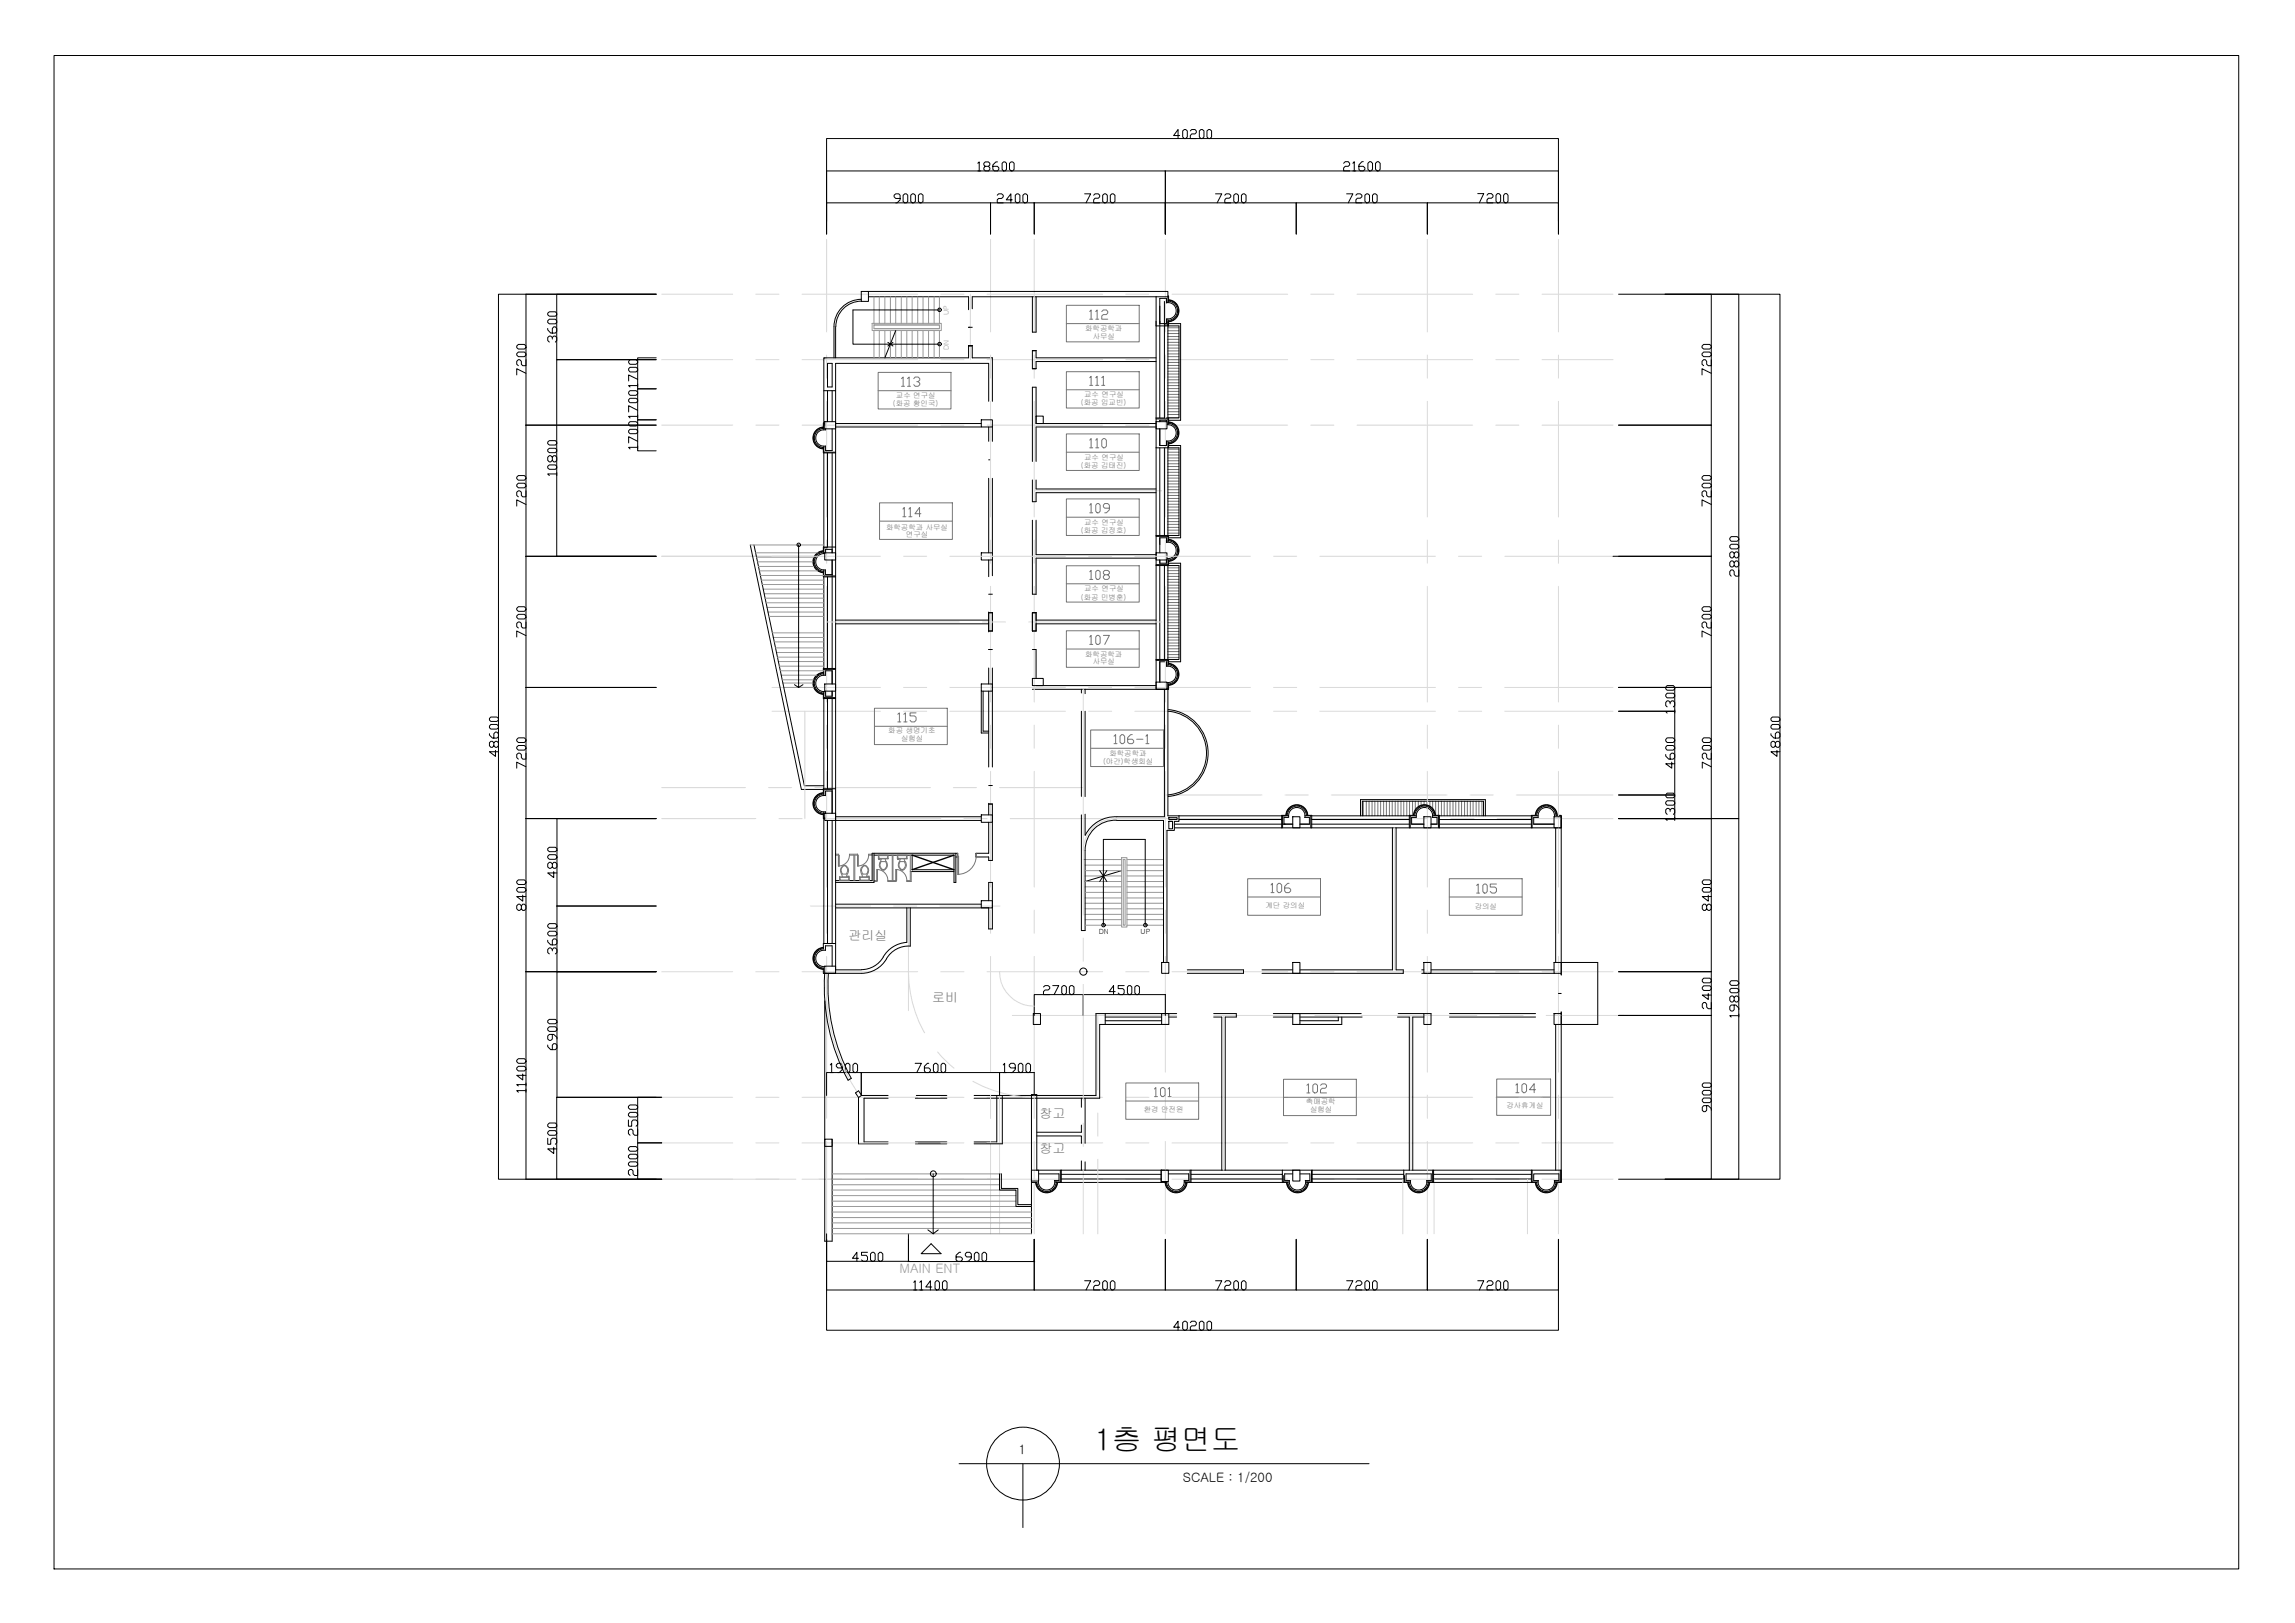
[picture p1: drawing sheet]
<svg xmlns="http://www.w3.org/2000/svg" width="420mm" height="297mm" viewBox="0 0 420 297" stroke-linecap="round" stroke-linejoin="round" font-family="sans-serif">
<defs><g id="words">
<text font-size="5.5" x="200.4" y="265.4">1층 평면도</text>
<g font-size="4.9" fill="#757575">
<text x="198.3" y="59.6">112</text>
<text x="163.7" y="72">113</text>
<text x="198.3" y="83.3">110</text>
<text x="164" y="96">114</text>
<text x="198.3" y="95.2">109</text>
<text x="198.3" y="107.2">108</text>
<text x="198.3" y="119.2">107</text>
<text x="163" y="133.3">115</text>
<text x="231.4" y="164.7">106</text>
<text x="269.2" y="164.7">105</text>
</g>
<g font-size="4.4" fill="#757575">
<text x="198.3" y="71.6">111</text>
<text x="202.8" y="137.2">106-1</text>
<text x="210.3" y="201.8">101</text>
<text x="238.1" y="201.1">102</text>
<text x="276.2" y="201.1">104</text>
</g>
<g font-size="2.4" fill="#757575">
<text x="155.3" y="172.1">관리실</text>
<text x="170.6" y="183.3">로비</text>
<text x="190.3" y="204.6">창고</text>
<text x="190.3" y="210.9">창고</text>
</g>
<text font-size="2.4" fill="#979797" x="164.7" y="233">MAIN ENT</text>
<g font-size="2.4">
<text x="186.5" y="266.1">1</text>
<text x="216.6" y="271.1">SCALE : 1/200</text>
</g>
<g font-size="1.4" fill="#757575">
<text x="198.7" y="60.6">화학공학과</text>
<text x="200.1" y="62">사무실</text>
<text x="163.5" y="74.3">(화공 황인국)</text>
<text x="164" y="72.9">교수 연구실</text>
<text x="197.9" y="74.2">(화공 임교빈)</text>
<text x="198.5" y="72.7">교수 연구실</text>
<text x="197.9" y="85.6">(화공 김태진)</text>
<text x="198.5" y="84.2">교수 연구실</text>
<text x="162.2" y="96.9">화학공학과 사무실</text>
<text x="165.8" y="98.3">연구실</text>
<text x="197.9" y="97.5">(화공 김정호)</text>
<text x="198.5" y="96.1">교수 연구실</text>
<text x="197.9" y="109.7">(화공 민병훈)</text>
<text x="198.5" y="108.2">교수 연구실</text>
<text x="198.7" y="120.2">화학공학과</text>
<text x="200.1" y="121.5">사무실</text>
<text x="162.6" y="134.2">화공 생명기초</text>
<text x="165" y="135.6">실험실</text>
<text x="202" y="139.8">(야간)학생회실</text>
<text x="203.1" y="138.3">화학공학과</text>
<text x="231.7" y="166.2">계단 강의실</text>
<text x="270" y="166.3">강의실</text>
<text x="209.4" y="203.5">환경 안전원</text>
<text x="239.1" y="202.1">촉매공학</text>
<text x="239.8" y="203.5">실험실</text>
<text x="275.8" y="202.8">강사휴게실</text>
</g>
<g font-size="1.3" fill="#979797">
<text x="173.7" y="57.6" transform="rotate(-90 173.7 57.6)">UP</text>
<text x="173.7" y="64.1" transform="rotate(-90 173.7 64.1)">DN</text>
</g>
<g font-size="1.3">
<text x="201.2" y="170.9">DN</text>
<text x="208.8" y="170.9">UP</text>
</g>
</g></defs>
<!-- layer: CEN -->
<g fill="none" stroke="#d9d9d9" stroke-width=".18">
<path d="M121.1 53.8h13M138.4 53.8h4.2M146.8 53.8h21.2M151.3 43.8v16.9M172.2 53.8h4.3M177.7 53.8v12M180.7 53.8h21.2M181.3 43.8v16.9M189.3 43.8v16.9M206.1 53.8h4.2M213.3 43.8v16.9M214.6 53.8h21.1"/>
<path d="M240 53.8h4.2M248.4 53.8h21.2M261.3 43.8v16.9M273.8 53.8h4.3M282.3 53.8h13M285.3 43.8v16.9M121.1 65.8h13M121.1 77.8h13M138.4 65.8h4.2M138.4 77.8h4.2M146.8 65.8h21.2M146.8 77.8h21.2"/>
<path d="M151.3 65v4.2M151.3 73.4v21.2M172.2 65.8h4.3M172.2 77.8h4.3M180.7 65.8h21.2M180.7 77.8h21.2M181.3 65v4.2M181.3 73.4v21.2M189.3 65v4.2M189.3 73.4v21.2M206.1 65.8h4.2M206.1 77.8h4.2"/>
<path d="M213.3 65v4.2M213.3 73.4v21.2M214.6 65.8h21.1M214.6 77.8h21.1M240 65.8h4.2M240 77.8h4.2M248.4 65.8h21.2M248.4 77.8h21.2M261.3 65v4.2M261.3 73.4v21.2M273.8 65.8h4.3M273.8 77.8h4.3"/>
<path d="M282.3 65.8h13M282.3 77.8h13M285.3 65v4.2M285.3 73.4v21.2M151.3 98.8v4.3M181.3 98.8v4.3M189.3 89.8h23.4M189.3 98.8v4.3M213.3 98.8v4.3M261.3 98.8v4.3M285.3 98.8v4.3M121.1 101.8h40.1"/>
<path d="M151.3 107.3v21.2M151.3 113.8h24.3M165.4 101.8h4.3M173.9 101.8h21.2M179.9 113.8h4.2M181.3 107.3v21.2M188.3 113.8h24.4M189.3 107.3v21.2M207.8 101.8h21.1M213.3 107.3v21.2M233.2 101.8h4.2M241.6 101.8h21.2"/>
<path d="M261.3 107.3v21.2M267 101.8h4.3M275.5 101.8h19.8M285.3 107.3v21.2M141.3 125.8h19.9M141.3 130.2h19.9M147.3 130.2v19.6M151.3 132.7v4.2M165.4 125.8h4.3M173.9 125.8h21.2M173.9 130.2h21.2M181.3 132.7v4.2"/>
<path d="M189.3 132.7v4.2M198.3 126.2v41.3M199.3 125.8h4.2M199.3 130.2h4.2M207.8 125.8h21.1M207.8 130.2h21.1M213.3 132.7v4.2M233.2 125.8h4.2M233.2 130.2h4.2M241.6 125.8h21.2M241.6 130.2h21.2M261.3 132.7v4.2"/>
<path d="M267 125.8h4.3M267 130.2h4.3M275.5 125.8h19.8M275.5 130.2h19.8M285.3 132.7v4.2M121.1 149.8h17.3M121.1 144.1h15.4M140.7 144.1h4.2M142.6 149.8h4.2M149.2 144.1h21.1M151.1 149.8h21.1M151.3 141.2v21.1"/>
<path d="M174.5 144.1h4.3M176.5 149.8h4.2M181.3 141.2v21.1M183 144.1h15.3M184.9 149.8h17.3M189.3 141.2v21.1M203.9 149.8h30.7M204.5 149.8a5.9 5.9 0 0 0-6.2 5.9M213.3 145.5h17.7M213.3 141.2v21.1M235.3 145.5h4.2M240.1 149.8h21.3"/>
<path d="M243.7 145.5h21.2M255.3 151.5v26M261.3 141.2v21.1M265.6 149.8h4.3M269.1 145.5h4.3M274.1 149.8h21.2M277.6 145.5h17.7M285.3 141.2v21.1M121.1 177.8h13M138.4 177.8h4.2M146.8 177.8h21.2M148.4 165.8h11"/>
<path d="M151.3 178.3a35.9 35.9 0 0 0 5.6 21.6M151.3 166.6v4.2M151.3 175v21.2M163.6 165.8h4.2M166.3 177.8a22.7 22.7 0 0 0 3 11.2M166.3 166.2v18.8M172.1 165.8h11M172.2 177.8h4.3M180.7 177.8h21.2M181.3 166.6v4.2M181.3 175v21.2M183 177.8a6.4 6.4 0 0 0 6.3 6.4"/>
<path d="M189.3 166.6v4.2M189.3 175v21.2M198 170.3h.7M198.3 171.7v4.2M206.1 177.8h4.2M213.3 166.6v4.2M213.3 175v21.2M214.6 177.8h21.1M240 177.8h4.2M248.4 177.8h21.2M261.3 166.6v4.2M261.3 175v21.2"/>
<path d="M273.8 177.8h4.3M282.3 177.8h13M285.3 166.6v4.2M285.3 175v21.2M171.6 192.5l.8 .9 2.3 2.1M178.1 197.9a23.5 23.5 0 0 0 11.2 2.9M185.3 185.8h30.1M198.3 180.2v21.1M201 185.8v13.7M222.2 185.8h14.3M224 185.8v28.4M240.7 185.8h4.3"/>
<path d="M249.2 185.8h21.2M258.3 185.8v28.4M274.6 185.8h4.2M283.1 185.8h14.2M121.1 215.8h24.6M121.1 209.2h13M121.1 200.8h13M138.4 209.2h4.2M138.4 200.8h4.2M146.8 215.8h55.1M146.8 209.2h21.2M146.8 200.8h21.2"/>
<path d="M151.3 200.4v4.3M151.3 208.9v16.9M172.2 209.2h4.3M172.2 200.8h4.3M180.7 209.2h21.2M180.7 200.8h21.2M181.3 200.4v4.3M181.3 208.9v16.9M183 200.5v25.3M189.3 200.4v4.3M189.3 208.9v16.9M198.3 205.6v4.2"/>
<path d="M198.3 214v11.8M201 203.7v4.2M201 212.2v13.6M206.1 215.8h4.2M206.1 209.2h4.2M206.1 200.8h4.2M213.3 200.4v4.3M213.3 208.9v16.9M214.6 215.8h21.1M214.6 209.2h21.1M214.6 200.8h21.1M240 215.8h4.2"/>
<path d="M240 209.2h4.2M248.4 215.8h21.2M248.4 209.2h21.2M248.4 200.8h21.2M256.8 215.8v10M261.3 200.4v4.3M261.3 208.9v16.9M262.5 215.8v10M273.8 215.8h4.3M273.8 209.2h4.3M273.8 200.8h4.3M279.6 215.8v10"/>
<path d="M282.3 215.8h13M282.3 209.2h13M282.3 200.8h13M285.3 200.4v4.3M285.3 208.9v16.9"/>
</g>
<!-- layer: WALL -->
<g fill="none" stroke="#000" stroke-width=".18">
<path d="M152.7 59.8v5.7M153 59.8v5.7M157.7 54.8a5 5 0 0 0-5 5M157.7 55.1a4.7 4.7 0 0 0-4.7 4.7M159 53.3h54.8v2.1M159 54.3h18.3v2.4M177.3 59.9h.1M177.3 59.9h.7M189 54.3v6.5h.7v-6.5M211.7 54.3v5.3h4.1v16.9h-1.9M213.6 55.4a1.5 1.5 0 0 1 1.7 1.5 1.5 1.5 0 0 1-1.7 1.5v.8h-1.3v-4.6h1.3v.9M213.8 54.3h-35.8v2.2"/>
<path d="M213.8 54.2h.1v1M213.8 58.4v1.1h-.6M213.8 55.1a1.76 1.76 0 0 1 1.8 1.7 1.76 1.76 0 0 1-1.7 1.8M213.9 54.9a2.01 2.01 0 0 1 1.9 2 2.01 2.01 0 0 1-1.9 2M213.9 55a1.93 1.93 0 0 1 1.9 1.9 1.93 1.93 0 0 1-1.9 1.9M213.9 58.7v.9M213.9 59.2h2.2v17.7h-2.2M150.7 78.2a1.93 1.93 0 0 0-1.8 2 1.93 1.93 0 0 0 1.8 1.9M150.7 78.4a1.76 1.76 0 0 0-1.6 1.8 1.76 1.76 0 0 0 1.7 1.7M150.7 78.1a2.01 2.01 0 0 0-1.9 2.1 2.01 2.01 0 0 0 1.9 2M150.8 65.5v11.9M150.8 71.5h2.2"/>
<path d="M150.9 65.5h.1M151 77.6h-.2v1.1M151 77.4h-.3v1M151.1 78.5v.2a1.5 1.5 0 0 0-1.8 1.5 1.5 1.5 0 0 0 1.8 1.4M151.5 66.5h.8v4.3h-.8zM151.5 71.5v5.7M152.3 71.5v5.7M152.3 78.5v4h-1.2v-.9M153 78.1h26.6M153 77.5h26.6M177.3 63.3h.7h-.7v2.2h-26.4M178 63.3v2.2h3.7v7.9"/>
<path d="M181 73.4v-6.9h-28v16.4h-2.3v-1M181 78.1v2.7M181.7 78.1v2.7M189 64.2h.7h-.7M189 64.2v3.3h.7v-1.3h22M189.7 64.2v1.3h22M211.7 77.5h-22v-6.6h-.7v13.6M211.7 78.1h-22v6.4M211.7 76.7h2.1v1.1M212.3 77.2v-.3h1.3v.3M213.7 77.7a1.5 1.5 0 0 1 1.6 1.6 1.5 1.5 0 0 1-1.7 1.4v.8h-1.3v-3M213.8 77.5a1.76 1.76 0 0 1 1.8 1.7 1.76 1.76 0 0 1-1.7 1.8v1"/>
<path d="M213.9 77.2a2.01 2.01 0 0 1 1.9 2 2.01 2.01 0 0 1-1.9 2M213.9 77.3a1.93 1.93 0 0 1 1.9 1.9 1.93 1.93 0 0 1-1.9 2M213.9 76.5h-2.2v5.5h4.1v16h-4.1v5.5h4.1v17.2h-1.9M213.9 76.5v1M137.4 99.7l9.3 44.8h4M138 99.7l9.3 44.1h3.5M150.8 81.7v1.1h2.2M181 84.2h.1M181 87.5v13.7M181.7 87.5v13.7M189 87.8v4h.7v-1.6h22M189 95.2v13.6h.7"/>
<path d="M189.7 95.2v6.3h22M189.7 87.8v1.7h22M211.7 98.2h2.1v1.1M213.6 99.3v-.9h-1.3v2.8M213.6 99.3a1.5 1.5 0 0 1 1.7 1.4 1.5 1.5 0 0 1-1.6 1.5M213.8 80.7v1.3M213.8 99a1.76 1.76 0 0 1 1.8 1.7 1.76 1.76 0 0 1-1.7 1.8v1M213.9 98.7a2.01 2.01 0 0 1 1.9 2 2.01 2.01 0 0 1-1.9 2M213.9 98.8a1.93 1.93 0 0 1 1.9 1.9 1.93 1.93 0 0 1-1.9 2M213.9 98v1M213.9 81.5h2.2v16.9h-2.2M150.7 101.1v-1h2.3v27.7h-2.3v-1"/>
<path d="M150.7 104.6v1h2.3M150.7 100.9a1.93 1.93 0 0 0-1.8 1.9 1.93 1.93 0 0 0 1.8 1.9M150.7 101.1a1.76 1.76 0 0 0-1.6 1.8 1.76 1.76 0 0 0 1.7 1.7M150.7 100.8a2.01 2.01 0 0 0-1.9 2 2.01 2.01 0 0 0 1.9 2M150.8 104.3v1.1h2.2M151 101.3a1.5 1.5 0 0 0-1.7 1.6 1.5 1.5 0 0 0 1.8 1.4v.9h1.2v-2.7M151.1 101.2v-.7h1.2v.7M151.5 100.2h-.7v1.1M153 113.5h28M153 114.2h28M181 118.9h.1M181 102.5v3"/>
<path d="M181 112v3.7M181 112.1h.7v3.4h-.7M181 118.9h.7M181 108.8h.7M181.7 102.5v2.9M189 112.1h.7h-.7v3.4zM189 118.9h.7v5.3M189.7 113.5h22M189.7 112.1v3.4h-.7M189.7 114.2h22M211.7 102.2h-22v6.6M212.3 102.5v.6h1.3v-.6"/>
<path d="M213.8 102.2v1.1h-2.1M213.9 103.1h2.2v18h-2.2M150.7 123.2a1.93 1.93 0 0 0-1.8 1.9 1.93 1.93 0 0 0 1.8 1.9M150.7 123.3a1.76 1.76 0 0 0-1.6 1.8 1.76 1.76 0 0 0 1.7 1.7M150.7 123.1a2.01 2.01 0 0 0-1.9 2 2.01 2.01 0 0 0 1.9 2M150.8 126.6v1.1h2.2M151.1 123.6a1.5 1.5 0 0 0-1.8 1.5 1.5 1.5 0 0 0 1.8 1.5v.8h1.2v-.9M151.1 123.6v-.8h1.2v2.4M153 122.5h-2.2v1.1M153 122.3h-2.3v1.1M179.6 126.5v7.7h1.4M180 126.5v7.3h1"/>
<path d="M181 122.3v2.9M181 126.5v13.9M181.7 122.3v18.1M189.7 125.5h22M198 126.2v.6M198 130.2v15.6M198.7 126.2v.8M198.7 130.2v15.6M211.7 120.9h2.1v1M213.2 126.2v23.3h-8.7a6.2 6.2 0 0 0-5.8 3.4M213.6 122v-.9h-1.3v3.7M213.6 121.9a1.5 1.5 0 0 1 1.7 1.5 1.5 1.5 0 0 1-1.6 1.5"/>
<path d="M213.8 126.2v23.1h2v1h-.8v1.7h-1.4v24.1M213.8 124.9v1.1h-.2M213.8 121.7a1.76 1.76 0 0 1 1.8 1.7 1.76 1.76 0 0 1-1.7 1.8v1h-24.9M213.9 129.9a8 8 0 0 1 7.3 7.9 8 8 0 0 1-7.3 8M213.9 130.2a7.7 7.7 0 0 1 7 7.6 7.7 7.7 0 0 1-7 7.7M213.9 121.4a2.01 2.01 0 0 1 1.9 2 2.01 2.01 0 0 1-1.9 2M213.9 121.5a1.93 1.93 0 0 1 1.9 1.9 1.93 1.93 0 0 1-1.9 1.9M213.9 121.7v-1h-2.2v5.5M150.7 145.3v-.9h2.3v5.4M150.7 148.8v1h.3M150.7 145.2a1.93 1.93 0 0 0-1.8 1.9 1.93 1.93 0 0 0 1.8 1.9M150.7 145.3a1.76 1.76 0 0 0-1.6 1.8 1.76 1.76 0 0 0 1.7 1.7"/>
<path d="M150.7 145.1a2.01 2.01 0 0 0-1.9 2 2.01 2.01 0 0 0 1.9 2M150.8 148.6v1.1h.2M151.1 145.6a1.5 1.5 0 0 0-1.8 1.5 1.5 1.5 0 0 0 1.8 1.5v.2M151.1 145.6v-.8h1.2v4M152.3 144.5h-1.5v1.1M153 150.2h26.6M153 149.5h26.6M160 156.2v5.3h-7M166.7 159.5h8M167 156.5v2.7h7.7M175 156.2v5.3h-.3v-5h-14.7M175 156.8h.3v-.6h-15.6v5h-6.7"/>
<path d="M181 147.2h.7v10.3h-.7v-.7h-2.3v-.6h2.3v-5.7M181 147v2.1M181 143.8h.7M198 149.1v21.2h.7v-14.7a5.5 5.5 0 0 1 5.8-5.5M198.7 149v3.9M204.5 150.2h8.5v25.9M214 149.6h1.5v.4h-1.5zM214 150.3h.7v1.4h-.7zM214 150.3h.7M235.4 149.2a2.01 2.01 0 0 1 2-1.9 2.01 2.01 0 0 1 2 1.9M235.5 149.2a1.93 1.93 0 0 1 1.9-1.8 1.93 1.93 0 0 1 1.9 1.8M235.7 149.2h-1.1v2.3h5.5v-2.3h-1"/>
<path d="M235.9 149.6h-.8v1.2h1.6M235.9 149.3h-1.1v2.2M235.9 149.6a1.5 1.5 0 0 1 1.5-1.8 1.5 1.5 0 0 1 1.5 1.8M238.8 149.6h.9v1.2h-1.7M238.9 149.3h1.1v2.2M239.2 149.2a1.76 1.76 0 0 0-1.8-1.7 1.76 1.76 0 0 0-1.7 1.8M249.1 146.3v3M249.4 146.6v2.7M254.9 151.5v26h-16.9M255.6 151.5v26h1.3v.6h-25.9M258.8 149.2a2.01 2.01 0 0 1 2-1.9 2.01 2.01 0 0 1 2 1.9M258.9 149.2a1.93 1.93 0 0 1 1.9-1.8 1.93 1.93 0 0 1 1.9 1.8"/>
<path d="M259 149.2h-1v2.3h5.5v-2.3h-1M259.3 149.3h-1.1v2.2M259.3 149.6a1.5 1.5 0 0 1 1.5-1.8 1.5 1.5 0 0 1 1.5 1.8M259.3 149.6h-.9v1.2h2.3M262.2 149.6h.9v1.2h-1.1M262.2 149.3h1.1v2.2M262.5 149.2a1.76 1.76 0 0 0-1.8-1.7 1.76 1.76 0 0 0-1.7 1.8M271.6 146.6v2.7M271.9 146.3v3M281.1 149.2a2.01 2.01 0 0 1 2-1.9 2.01 2.01 0 0 1 2 1.9M281.2 149.2a1.93 1.93 0 0 1 1.9-1.8 1.93 1.93 0 0 1 1.9 1.8M281.3 149.2h-.9v2.3h5.4v-2.3h-1a1.76 1.76 0 0 0-1.7-1.7 1.76 1.76 0 0 0-1.8 1.8"/>
<path d="M281.6 149.3h-1.1v2.2M281.6 149.6h-.8v1.2h3.7M284.6 149.5a1.5 1.5 0 0 0-1.6-1.7 1.5 1.5 0 0 0-1.4 1.8M284.8 151.5v24.6M285.8 149.3v29.1M150.7 177.2v.9h7M150.7 173.7v-1h2.3v4.8h4.7M150.7 173.5a1.93 1.93 0 0 0-1.8 1.9 1.93 1.93 0 0 0 1.8 1.9M150.7 173.7a1.76 1.76 0 0 0-1.6 1.7 1.76 1.76 0 0 0 1.6 1.8M150.7 173.4a2.01 2.01 0 0 0-1.9 2 2.01 2.01 0 0 0 1.9 2M151 178.2a36.2 36.2 0 0 0 4.3 19.5M151.1 173.9a1.5 1.5 0 0 0-1.8 1.5 1.5 1.5 0 0 0 1.7 1.5"/>
<path d="M151.1 173.9v-.8h1.2v3.7M151.7 178.2a35.5 35.5 0 0 0 4.1 19.2l-.5 .3M153 165.5h26.6M161.7 175.1a4.6 4.6 0 0 1-4 2.4M166 166.2v6.3a5.4 5.4 0 0 0-4.3 2.7M166.7 166.2v6.9M166.7 173.2a4.9 4.9 0 0 0-4.8 2.9 5.3 5.3 0 0 1-4.2 2M181 164.8v-3.3h.7v8.5h-.7v-3.8h-28M217.4 177.5h10.3v.6h-10.3M231 177.5h5.7M260.3 178.1h24.2M260.3 177.5h.4"/>
<path d="M262 177.5h22.5M285.8 176.1h6.7v11.4h-6.7M151 183.2v44h1.3v-18.7M202.3 185.5v2M202.3 186.8h10.4M202.3 186.1h10.4M214 187.5h-12.7v13.5h-23M214 186.1h1.4M215.4 185.5h-14.8v15h-22.3M222.2 185.5h4.1v.6h-2v28.1M222.2 186.1h1.5v28.1M233.1 186.1h3.6"/>
<path d="M233.1 185.5h16.1M238 186.1h11.4M245 186.1v.7h-7M245.6 186.1v1.4h-8.9M255.8 186.1h2.2v28.1M256 185.5h6M260.7 186.1h-2.1v28.1M265.4 186.1h15.7M265.4 185.5h15.7M284.5 185.5h.3M284.8 187.5v26.7M285.3 181.8h.5"/>
<path d="M285.8 185.2v31.2h-1M157.7 200.5l-.5-.9-.6 .4 .6 .9M162.6 200.5h-4.9l-.5 .4v8.4h5.4M162.6 201h-4.4v8h4.4M167.6 209.3h5.7M167.6 209h5.7M167.6 201h5.7M167.8 200.5h5.5M182.5 200.5v8.5h-4.2M183 214.8v3h3v3h2.8M183.3 214.8v2.7h3v3h2.5M183.5 200.5v8.8h-5.2"/>
<path d="M188.8 216.4h1M189.6 216.4a2.01 2.01 0 0 0 2 1.9 2.01 2.01 0 0 0 2-1.9M189.7 216.4a1.93 1.93 0 0 0 1.9 1.8 1.93 1.93 0 0 0 1.9-1.8M189.8 207.9h8.2v1.4M190.1 214.8h3.8v1.3h-.9M193.1 216a1.5 1.5 0 0 1-1.4 1.8 1.5 1.5 0 0 1-1.6-1.7M193.3 216.4h1v-2.2h-4.5v-13.9h-1v25.5M193.4 216.3a1.76 1.76 0 0 1-1.7 1.8 1.76 1.76 0 0 1-1.8-1.7M194.1 214.2v2.1h-1M198 201v1.6M198 205.9v1.3h-8.2M198 212.5v1.7"/>
<path d="M198.7 201v8.3M198.7 212.6v1.6M213.3 216.4a2.01 2.01 0 0 0 2 1.9 2.01 2.01 0 0 0 2-1.9M213.4 216.4a1.93 1.93 0 0 0 1.9 1.8 1.93 1.93 0 0 0 1.9-1.8M213.9 214.8h3.7v1.3h-.8M216.8 216a1.5 1.5 0 0 1-1.4 1.8 1.5 1.5 0 0 1-1.6-1.6M217.1 216.3a1.76 1.76 0 0 1-1.7 1.8 1.76 1.76 0 0 1-1.8-1.7h-1v-2.2h5.4v2.2h-.9M217.9 214.2v2.1h-1.1M234.9 215.1v1.2h1.1M235.5 216.4a2.01 2.01 0 0 0 2 1.9 2.01 2.01 0 0 0 2-1.9M235.6 216.4a1.93 1.93 0 0 0 1.9 1.8 1.93 1.93 0 0 0 2-1.8M235.7 216.4h-.9v-2.2h5.4v2.2h-.9"/>
<path d="M236.1 216a1.5 1.5 0 0 0 1.4 1.8 1.5 1.5 0 0 0 1.5-1.8M236.7 214.8h-1.5v1.3h.8M238 214.8h1.8v1.3h-.8M239.3 216.3a1.76 1.76 0 0 1-1.7 1.8 1.76 1.76 0 0 1-1.8-1.7M240.1 214.2v2.1h-1.1M257.1 215.1v1.2h1.1M257.7 216.4a2.01 2.01 0 0 0 2 1.9 2.01 2.01 0 0 0 2-1.9M257.8 216.4a1.93 1.93 0 0 0 1.9 1.8 1.93 1.93 0 0 0 1.9-1.8M258.2 216a1.5 1.5 0 0 0 1.5 1.8 1.5 1.5 0 0 0 1.5-1.8M258.3 216.1h-.9v-1.3h4.6v1.3h-.8M261.5 216.3a1.76 1.76 0 0 1-1.7 1.8 1.76 1.76 0 0 1-1.8-1.7h-1v-2.2h5.5v2.2h-1.1M262.3 214.2v2.1h-1.1"/>
<path d="M280.5 214.2v2.1h1.1M281.1 216.4a2.01 2.01 0 0 0 2 1.9 2.01 2.01 0 0 0 2-1.9M281.2 216.4a1.93 1.93 0 0 0 1.9 1.8 1.93 1.93 0 0 0 1.9-1.8M281.6 216a1.5 1.5 0 0 0 1.5 1.8 1.5 1.5 0 0 0 1.5-1.8M281.6 216.1h-.8v-1.3h4.6v1.3h-.8M285.7 214.2v2.1h-1.1M285.8 214.2h-5.4v2.2h.9a1.76 1.76 0 0 0 1.8 1.7 1.76 1.76 0 0 0 1.7-1.8"/>
</g>
<!-- layer: WIN -->
<g fill="none" stroke="#000" stroke-width=".18">
<path d="M9.9 10.2h400v276.9h-400zM211.7 58.8v17.7M212.3 58.8v17.7M213.2 55.2v21.3M213.8 58.8v17.7M150.8 82.9v17.2M151.5 82.9v17.2M152.3 82.9v18.3M153 82.9v17.2M211.7 82v16M212.3 82v16M213.2 82v16"/>
<path d="M213.8 82v16M150.8 105.6v16.7M151.5 105.6v16.7M152.3 102.5v19.8M211.7 103.5v17.2M212.3 103.5v17.2M213.2 103.5v17.2M213.8 103.5v17.2M150.8 127.8v16.6M151.5 127.8v16.6M152.3 127.8v21M153 127.8v16.6"/>
<path d="M150.8 149.8v22.9M151.5 150.2v22.5M152.3 150.2v22.5M153 149.8v22.9M215 151.5h19.6M215 150.8h20.3M215.8 149.3h19.5M215.8 150h18.8M240.1 151.5h17.9M240.1 150.8h17.9M240.1 149.3h17.9M240.1 150h17.9"/>
<path d="M249.1 146.3h22.8M249.4 146.6h22.2M263.5 151.5h16.9M263.5 150.8h16.9M263.5 149.3h16.9M263.5 150h16.9M194.3 214.2h18.3M194.3 214.9h18.3M194.3 216.4h18.3M194.3 215.8h18.3M218 214.2h16.8M218 214.9h16.8"/>
<path d="M218 216.4h16.8M218 215.8h16.8M240.2 214.2h16.8M240.2 214.9h16.8M240.2 216.4h16.8M240.2 215.8h16.8M262.5 214.2h17.9M262.5 214.9h17.9M262.5 216.4h17.9M262.5 215.8h17.9"/>
</g>
<!-- layer: DIM -->
<g fill="none" stroke="#000" stroke-width=".18">
<path d="M164.8 36.3h-.8l-.3-.3v-.3l.3-.2h.5l.3 .2v.9l-.6 .5h-.2M165.3 35.7l.3-.2h.3l.3 .2v1.2l-.3 .2h-.3l-.3-.2zM166.7 35.7l.3-.2h.3l.3 .2v1.2l-.3 .2h-.3l-.3-.2zM168.1 35.7l.3-.2h.3l.3 .2v1.2l-.3 .2h-.3l-.3-.2zM179 29.9l.3-.3v1.7M180.4 30.4l-.3-.2v-.3l.3-.3h.6l.2 .3v.3l-.2 .2h-.6l-.3 .3v.3l.3 .3h.6l.2-.3v-.3l-.2-.3M182.6 35.7l.2-.2h.6l.3 .2v.3l-.3 .3h-.6l-.2 .3v.5h1.1M182.6 29.6h-.3l-.5 .6v.8l.3 .3h.5l.3-.3v-.3l-.3-.3h-.8M183.5 29.9l.2-.3h.3l.3 .3v1.1l-.3 .3h-.3l-.2-.3zM184.8 29.9l.3-.3h.3l.3 .3v1.1l-.3 .3h-.3l-.3-.3zM185.3 36.6h-1.1l.9-1.1v1.6M185.9 35.7l.3-.2h.2l.3 .2v1.2l-.3 .2h-.2l-.3-.2z"/>
<path d="M187.3 35.7l.3-.2h.2l.3 .2v1.2l-.3 .2h-.2l-.3-.2zM189.3 37.1v5.7M198.6 35.5h1.1l-.9 1.6M200.2 35.7l.3-.2h.6l.2 .2v.3l-.2 .3h-.6l-.3 .3v.5h1.1M201.9 35.7l.3-.2h.2l.3 .2v1.2l-.3 .2h-.2l-.3-.2zM203.3 35.7l.3-.2h.2l.3 .2v1.2l-.3 .2h-.2l-.3-.2zM213.3 31.3h-62v11.5v-5.7h30v5.7v-5.7h32M213.3 31.3v11.5M216 24.8h-1.1l.8-1.1v1.7M216.5 24l.3-.3h.3l.3 .3v1.1l-.3 .3h-.3l-.3-.3zM217.9 24l.3-.3h.6l.2 .3v.3l-.2 .2h-.6l-.3 .3v.6h1.1M219.6 24l.3-.3h.2l.3 .3v1.1l-.3 .3h-.2l-.3-.3z"/>
<path d="M221 24l.3-.3h.2l.3 .3v1.1l-.3 .3h-.2l-.3-.3zM222.5 35.5h1.2l-.9 1.6M224.2 35.7l.3-.2h.5l.3 .2v.3l-.3 .3h-.5l-.3 .3v.5h1.1M225.9 35.7l.3-.2h.2l.3 .2v1.1l-.3 .3h-.2l-.3-.3zM227.3 35.7l.3-.2h.2l.3 .2v1.1l-.3 .3h-.2l-.3-.3zM237.3 37.1v5.7v-5.7h-24v5.7M237.3 37.1h24v5.7v-5.7M246 29.9l.3-.3h.5l.3 .3v.3l-.3 .2h-.5l-.3 .3v.6h1.1M246.5 35.5h1.2l-.9 1.6M247.7 29.9l.2-.3v1.7M247.7 31.3h.5M248.2 35.7l.3-.2h.5l.3 .2v.3l-.3 .3h-.5l-.3 .3v.5h1.1"/>
<path d="M249.6 29.6h-.3l-.5 .6v.8l.2 .3h.6l.3-.3v-.3l-.3-.3h-.8M249.9 35.7l.3-.2h.2l.3 .2v1.1l-.3 .3h-.2l-.3-.3zM250.4 29.9l.3-.3h.3l.3 .3v1.1l-.3 .3h-.3l-.3-.3zM251.3 35.7l.2-.2h.3l.3 .2v1.1l-.3 .3h-.3l-.2-.3zM251.8 29.9l.3-.3h.3l.3 .3v1.1l-.3 .3h-.3l-.3-.3zM261.4 37.1h23.9v5.7v-11.5h-72v11.5M270.5 35.4h1.1l-.8 1.7M272.2 35.7l.3-.3h.5l.3 .3v.3l-.3 .3h-.5l-.3 .3v.5h1.1M274.1 35.4h.3l.3 .3v1.1l-.3 .3h-.3l-.2-.3v-1.1zM275.5 35.4h.3l.3 .3v1.1l-.3 .3h-.3l-.2-.3v-1.1zM96.3 53.8h23.8M96.3 53.8v162"/>
<path d="M100.3 58.7l.3-.3h1.1l.2 .3v.3l-.2 .3h-1.1l-.3-.3zM100.3 57.3l.3-.2h1.1l.2 .2v.3l-.2 .3h-1.1l-.3-.3zM120.1 53.8h-18.2v12h18.2h-18.2v36h18.2h-23.8M120.1 53.8h-28.8v162h28.8M151.3 40.5v-15.1h134v15.1M296.3 53.8h17v24h-17h17M304.8 53.8h21.1v162h-21.1h13.5v-66h-13.5h13.5v-96zM94.6 64.7l.3-.3h1.1l.3 .3v.3l-.3 .3h-1.1l-.3-.3zM94.9 63h1.1l.3 .3v.3l-.3 .3h-1.1l-.3-.3v-.3zM96.3 77.8h23.8M96.3 68.3l-1.7-.8v1.1M96.3 65.8v1.1h-.6l-.3-.2v-.6l-.2-.3h-.3l-.3 .3v.6l.3 .2"/>
<path d="M100.3 60.1v.3l.5 .6h.9l.2-.3v-.6l-.2-.3h-.3l-.3 .3v.9M101.1 62.1v-.3l-.3-.3h-.2l-.3 .3v.5l.3 .3M101.1 61.8l.3-.3h.3l.2 .3v.5l-.2 .3M115.1 73.2l.2-.3h1.1l.3 .3v.2l-.3 .3h-1.1l-.2-.3zM115.1 78.8l.2-.2h1.1l.3 .2v.3l-.3 .3h-1.1l-.2-.3zM115.1 77.4l.2-.2h1.1l.3 .2v.3l-.3 .3h-1.1l-.2-.3zM115.1 67.5l.2-.3h1.1l.3 .3v.3l-.3 .3h-1.1l-.2-.3zM115.3 71.5h1.1l.3 .3v.3l-.3 .2h-1.1l-.2-.2v-.3zM115.3 65.8h1.1l.3 .3v.3l-.3 .3h-1.1l-.2-.3v-.3zM116.7 76.2h-1.6l.2 .3M116.7 75.1l-1.6-.8v1.1M116.7 70.6h-1.6l.2 .2"/>
<path d="M116.7 69.4l-1.6-.8v1.1M116.7 70.3v.5M116.7 75.9v.6M120.1 65.5h-3.4v5.7h3.4h-3.4v5.6h3.4h-3.4v5.7h3.4M311.6 64.7l.3-.3h1.1l.3 .3v.3l-.3 .3h-1.1l-.3-.3zM311.6 63.3l.3-.3h1.1l.3 .3v.3l-.3 .3h-1.1l-.3-.3zM313.3 68.3l-1.7-.8v1.1M313.3 65.8v1.1h-.6l-.3-.2v-.6l-.2-.3h-.3l-.3 .3v.6l.3 .2M313.3 77.9v23.9h-17M94.6 87.3l.3-.3h1.1l.3 .3v.3l-.3 .3h-1.1l-.3-.3zM94.9 88.4h1.1l.3 .3v.3l-.3 .3h-1.1l-.3-.3v-.3zM96.3 92.3l-1.7-.8v1.1"/>
<path d="M96.3 89.8v1.1h-.6l-.3-.2v-.6l-.2-.3h-.3l-.3 .3v.6l.3 .2M100.3 85.3l.3-.2h1.1l.2 .2v.3l-.2 .3h-1.1l-.3-.3zM100.3 82.3l.3-.3h1.1l.2 .3v.3l-.2 .2h-1.1l-.3-.2zM100.3 80.9l.3-.3h1.1l.2 .3v.3l-.2 .2h-1.1l-.3-.2zM101.1 83.7l.3-.3h.3l.2 .3v.5l-.2 .3h-.3l-.3-.3v-.5l-.3-.3h-.2l-.3 .3v.5l.3 .3h.2l.3-.3M101.9 86.7h-1.6l.3 .3M101.9 86.5v.5M116.7 81.9h-1.6l.2 .3M116.7 80.8l-1.6-.9v1.2M116.7 81.6v.6M311.6 88.7l.3-.3h1.1l.3 .3v.3l-.3 .3h-1.1l-.3-.3zM311.6 87.3l.3-.3h1.1l.3 .3v.3l-.3 .3h-1.1l-.3-.3z"/>
<path d="M313.3 92.3l-1.7-.8v1.1M313.3 89.8v1.1h-.6l-.3-.2v-.6l-.2-.3h-.3l-.3 .3v.6l.3 .2M316.7 99.9l.2-.3h1.1l.3 .3v.3l-.3 .3h-1.1l-.2-.3zM316.9 98.2h1.1l.3 .3v.3l-.3 .3h-1.1l-.2-.3v-.3zM94.6 112.7l.3-.3h1.1l.3 .3v.3l-.3 .3h-1.1l-.3-.3zM94.9 111h1.1l.3 .3v.3l-.3 .3h-1.1l-.3-.3v-.3zM96.3 116.3l-1.7-.8v1.1M96.3 113.8v1.1h-.6l-.3-.2v-.6l-.2-.3h-.3l-.3 .3v.6l.3 .2M295.3 101.8h18M311.6 112.7l.3-.3h1.1l.3 .3v.3l-.3 .3h-1.1l-.3-.3zM311.6 111.3l.3-.3h1.1l.3 .3v.3l-.3 .3h-1.1l-.3-.3zM313.3 101.9v23.9h-17"/>
<path d="M313.3 116.3l-1.7-.8v1.1M313.3 113.8v1.1h-.6l-.3-.2v-.6l-.2-.3h-.3l-.3 .3v.6l.3 .2M317.5 103l.3-.3h.2l.3 .3v.5l-.3 .3h-.2l-.3-.3v-.5l-.3-.3h-.3l-.2 .3v.5l.2 .3h.3l.3-.3M317.5 101.3l.3-.3h.2l.3 .3v.5l-.3 .3h-.2l-.3-.3v-.5l-.3-.3h-.3l-.2 .3v.5l.2 .3h.3l.3-.3M318.3 104.3v1.2h-.5l-.3-.3v-.6l-.3-.3h-.3l-.2 .3v.6l.2 .3M89.6 134.3v.2l.6 .6h.8l.3-.3v-.5l-.3-.3h-.3l-.3 .3v.8M89.9 132.6h1.1l.3 .3v.3l-.3 .2h-1.1l-.3-.2v-.3zM89.9 131.2h1.1l.3 .3v.3l-.3 .2h-1.1l-.3-.2v-.3zM90.4 135.9l.3-.2h.3l.3 .2v.6l-.3 .3h-.3l-.3-.3v-.6l-.2-.2h-.3l-.3 .2v.6l.3 .3h.3l.2-.3M90.7 137.3v1.1l-1.1-.8h1.7M94.6 135.3l.3-.3h1.1l.3 .3v.3l-.3 .3h-1.1l-.3-.3zM94.9 136.4h1.1l.3 .3v.3l-.3 .3h-1.1l-.3-.3v-.3z"/>
<path d="M96.3 125.8h23.8M96.3 137.8v1.1h-.6l-.3-.3v-.5l-.2-.3h-.3l-.3 .3v.5l.3 .3M296.3 125.8h17v24h-17M296.3 125.8h10.3v4.7M305 138.1v.3l.5 .5h.8l.3-.3v-.5l-.3-.3h-.2l-.3 .3v.8M305.2 136.4h1.1l.3 .3v.3l-.3 .3h-1.1l-.2-.3v-.3zM305.2 135h1.1l.3 .3v.3l-.3 .3h-1.1l-.2-.3v-.3zM305.2 126.9h1.2l.2 .3v.2l-.2 .3h-1.2l-.2-.3v-.2zM305.2 125.5h1.2l.2 .3v.3l-.2 .2h-1.2l-.2-.2v-.3zM305.8 128.8v-.2l-.3-.3h-.3l-.2 .3v.5l.2 .3M305.8 128.6l.3-.3h.3l.2 .3v.5l-.2 .3M306.1 139.5v1.1l-1.1-.8h1.6"/>
<path d="M306.6 130.2h-10.3h10.3v15.3h-10.3h10.3v4.3h-10.3M306.6 130.2h-1.6l.2 .3M311.9 136.4h1.1l.3 .3v.3l-.3 .3h-1.1l-.3-.3v-.3zM311.9 135h1.1l.3 .3v.3l-.3 .3h-1.1l-.3-.3v-.3zM313.3 137.8v1.1h-.6l-.3-.3v-.5l-.2-.3h-.3l-.3 .3v.5l.3 .3M324.2 134.3v.2l.6 .6h.8l.3-.3v-.5l-.3-.3h-.3l-.3 .3v.8M324.5 132.6h1.1l.3 .3v.3l-.3 .2h-1.1l-.3-.2v-.3zM324.5 131.2h1.1l.3 .3v.3l-.3 .2h-1.1l-.3-.2v-.3zM325 135.9l.3-.2h.3l.3 .2v.6l-.3 .3h-.3l-.3-.3v-.6l-.2-.2h-.3l-.3 .2v.6l.3 .3h.3l.2-.3M325.3 137.3v1.1l-1.1-.8h1.7M96.3 149.8h23.8M96.3 140.3l-1.7-.8v1.1"/>
<path d="M100.3 156.7l.3-.3h1.1l.3 .3v.3l-.3 .3h-1.1l-.3-.3zM100.3 155.3l.3-.2h1.1l.3 .2v.3l-.3 .3h-1.1l-.3-.3zM101.1 158.1l.3-.3h.3l.3 .3v.6l-.3 .2h-.3l-.3-.2v-.6l-.3-.3h-.2l-.3 .3v.6l.3 .2h.2l.3-.2M101.4 159.5v1.1l-1.1-.8h1.7M102 149.8v51M296.3 149.8h17v36h-17h17v30h-17M305 146.8l.2-.2h1.2l.2 .2v.3l-.2 .3h-1.2l-.2-.3zM305.2 145.2h1.2l.2 .3v.2l-.2 .3h-1.2l-.2-.3v-.2zM305.8 148.5v-.3l-.3-.2h-.3l-.2 .2v.6l.2 .3M305.8 148.2l.3-.2h.3l.2 .2v.6l-.2 .3M306.6 149.9h-1.6l.2 .3M306.6 149.6v.6"/>
<path d="M313.3 140.3l-1.7-.8v1.1M94.6 162.7l.3-.3h1.1l.3 .3v.3l-.3 .3h-1.1l-.3-.3zM94.6 161.3l.3-.3h1.1l.3 .3v.3l-.3 .3h-1.1l-.3-.3zM95.4 165.8l.3-.3h.3l.3 .3v.5l-.3 .3h-.3l-.3-.3v-.5l-.2-.3h-.3l-.3 .3v.5l.3 .3h.3l.2-.3M95.7 163.8v1.1l-1.1-.8h1.7M96.3 177.8h23.8M100.3 172.1v.3l.5 .5h.9l.3-.2v-.6l-.3-.3h-.3l-.3 .3v.8M100.3 170.7l.3-.3h1.1l.3 .3v.3l-.3 .3h-1.1l-.3-.3zM100.3 169.3l.3-.3h1.1l.3 .3v.3l-.3 .3h-1.1l-.3-.3zM101.1 174v-.2l-.3-.3h-.2l-.3 .3v.5l.3 .3M101.1 173.8l.3-.3h.3l.3 .3v.5l-.3 .3M101.9 165.8h18.2"/>
<path d="M296.3 177.8h17M311.9 162.4h1.1l.3 .3v.3l-.3 .3h-1.1l-.3-.3v-.3zM311.9 161h1.1l.3 .3v.3l-.3 .3h-1.1l-.3-.3v-.3zM311.9 179h1.1l.3 .3v.3l-.3 .3h-1.1l-.3-.3v-.3zM312.4 165.8l.3-.3h.3l.3 .3v.5l-.3 .3h-.3l-.3-.3v-.5l-.2-.3h-.3l-.3 .3v.5l.3 .3h.3l.2-.3M312.7 163.8v1.1l-1.1-.8h1.7M316.9 179.5h1.1l.3 .3v.2l-.3 .3h-1.1l-.2-.3v-.2zM94.6 195.5l.3-.3h1.1l.3 .3v.2l-.3 .3h-1.1l-.3-.3zM94.6 194.1l.3-.3h1.1l.3 .3v.2l-.3 .3h-1.1l-.3-.3zM95.7 196.6v1.1l-1.1-.9h1.7M96.3 199.6h-1.7l.3 .3M96.3 198.5h-1.7l.3 .3"/>
<path d="M100.3 191.3v.3l.5 .5h.9l.3-.3v-.5l-.3-.3h-.3l-.3 .3v.8M100.3 188.2l.3-.3h1.1l.3 .3v.3l-.3 .3h-1.1l-.3-.3zM100.3 186.8l.3-.2h1.1l.3 .2v.3l-.3 .3h-1.1l-.3-.3zM101.1 189.3v.9l-.3 .2h-.2l-.3-.2v-.6l.3-.3h.8l.6 .6v.3M152 194.9l.3-.3v1.7M152 196.3h.6M154.2 195.5h-.8l-.3-.3v-.3l.3-.3h.6l.2 .3v.8l-.5 .6h-.3M154.8 194.9l.3-.3h.2l.3 .3v1.1l-.3 .3h-.2l-.3-.3zM156.2 194.9l.2-.3h.3l.3 .3v1.1l-.3 .3h-.3l-.2-.3zM167.5 194.6h1.2l-.9 1.7M170 194.6h-.2l-.6 .6v.8l.3 .3h.5l.3-.3v-.3l-.3-.2h-.8M170.9 194.9l.3-.3h.2l.3 .3v1.1l-.3 .3h-.2l-.3-.3z"/>
<path d="M172.5 194.6h.3l.3 .3v1.1l-.3 .3h-.3l-.2-.3v-1.1zM183.7 194.9l.2-.3v1.7M185.9 195.5h-.8l-.3-.3v-.3l.3-.3h.5l.3 .3v.8l-.6 .6h-.2M186.4 194.9l.3-.3h.3l.3 .3v1.1l-.3 .3h-.3l-.3-.3zM187.8 194.9l.3-.3h.3l.3 .3v1.1l-.3 .3h-.3l-.3-.3zM189.3 196.3h-6.3v4.2v-4.2h-25.3v4.2v-4.2h-6.4v4.2M189.3 196.3v4.2M191 180.6l.3-.2h.6l.3 .2v.3l-.3 .3h-.6l-.3 .3v.5h1.2M192.7 180.4h1.1l-.8 1.6M194.4 180.6l.3-.2h.2l.3 .2v1.1l-.3 .3h-.2l-.3-.3zM195.8 180.6l.2-.2h.3l.3 .2v1.1l-.3 .3h-.3l-.2-.3zM204.2 181.5h-1.1l.8-1.1v1.6"/>
<path d="M205.8 180.4h-1.1v.5h.9l.2 .3v.5l-.2 .3h-.6l-.3-.3M206.4 180.6l.3-.2h.3l.2 .2v1.1l-.2 .3h-.3l-.3-.3zM207.8 180.6l.3-.2h.2l.3 .2v1.1l-.3 .3h-.2l-.3-.3zM213.3 182h-15v3.8v-3.8h-9v3.8M213.3 182v3.8M311.6 198.5l.3-.3h1.1l.3 .3v.3l-.3 .2h-1.1l-.3-.2zM311.9 180.4h1.1l.3 .3v.3l-.3 .3h-1.1l-.3-.3v-.3zM311.9 199.6h1.1l.3 .3v.2l-.3 .3h-1.1l-.3-.3v-.2zM312.7 181.8v1.1l-1.1-.8h1.7M313.3 183.5v1.1h-.6l-.3-.3v-.5l-.2-.3h-.3l-.3 .3v.5l.3 .3M316.7 181.1l.2-.2h1.1l.3 .2v.3l-.3 .3h-1.1l-.2-.3zM317.5 183.9v.9l-.3 .2h-.3l-.2-.2v-.6l.2-.3h.9l.5 .6v.3"/>
<path d="M317.5 182.5l.3-.2h.2l.3 .2v.6l-.3 .3h-.2l-.3-.3v-.6l-.3-.2h-.3l-.2 .2v.6l.2 .3h.3l.3-.3M318.3 185.9h-1.6l.2 .2M318.3 185.6v.5M96.3 215.8h24.8M100.3 208.3v1.1h.5v-.8l.3-.3h.6l.2 .3v.6l-.2 .2M100.3 207.2l.3-.3h1.1l.2 .3v.3l-.2 .3h-1.1l-.3-.3zM100.3 205.8l.3-.3h1.1l.2 .3v.3l-.2 .3h-1.1l-.3-.3zM101.4 210v1.1l-1.1-.8h1.6M101.9 200.8h19.2h-4.4v8.4h4.4h-4.4v6.6h4.4h-19.2zM101.9 200.8h18.2M115 205v1.1h.6v-.8l.3-.3h.5l.3 .3v.5l-.3 .3M115 203.9l.3-.3h1.1l.3 .3v.3l-.3 .2h-1.1l-.3-.2z"/>
<path d="M115 202.5l.3-.3h1.1l.3 .3v.3l-.3 .2h-1.1l-.3-.2zM115 212.9l.3-.3h1.1l.3 .3v.3l-.3 .2h-1.1l-.3-.2zM115 211.5l.3-.3h1.1l.3 .3v.3l-.3 .3h-1.1l-.3-.3zM115 210.1l.3-.3h1.1l.3 .3v.3l-.3 .3h-1.1l-.3-.3zM116.7 206.7v1.1h-.5l-.3-.3v-.6l-.3-.2h-.3l-.3 .2v.6l.3 .3M116.7 214v1.1h-.5l-.3-.3v-.5l-.3-.3h-.3l-.3 .3v.5l.3 .3M311.9 201h1.1l.3 .3v.2l-.3 .3h-1.1l-.3-.3v-.2zM312.4 202.4v.8l-.2 .3h-.3l-.3-.3v-.6l.3-.2h.8l.6 .5v.3M151.3 226.8v16.7h134v-16.7v9.3h-23.9M151.3 225.8v10.3h62M151.3 230.8h15M157.2 230.3h-1.1l.8-1.1v1.6"/>
<path d="M158.8 229.2h-1.1v.5h.9l.2 .3v.6l-.2 .2h-.6l-.3-.2M159.4 229.5l.3-.3h.3l.2 .3v1.1l-.2 .2h-.3l-.3-.2zM160.8 229.5l.3-.3h.2l.3 .3v1.1l-.3 .2h-.2l-.3-.2zM166.3 225.8v5.1M166.4 230.9h22.9M167.3 234.7l.2-.3v1.7M168.4 234.7l.3-.3v1.7M170.6 235.5h-1.1l.8-1.1v1.7M171.4 234.4h.3l.3 .3v1.1l-.3 .3h-.3l-.2-.3v-1.1zM172.5 234.7l.3-.3h.3l.3 .3v1.1l-.3 .3h-.3l-.3-.3zM175.9 229.2h-.3l-.6 .5v.9l.3 .2h.6l.3-.2v-.3l-.3-.3h-.9M177.8 230h-.8l-.3-.3v-.2l.3-.3h.5l.3 .3v.8l-.5 .5h-.3"/>
<path d="M178.4 229.5l.3-.3h.2l.3 .3v1.1l-.3 .2h-.2l-.3-.2zM179.8 229.5l.3-.3h.2l.3 .3v1.1l-.3 .2h-.2l-.3-.2zM189.3 226.8v9.3M198.6 234.4h1.1l-.9 1.7M200.2 234.7l.3-.3h.6l.2 .3v.3l-.2 .2h-.6l-.3 .3v.6h1.1M201.9 234.7l.3-.3h.2l.3 .3v1.1l-.3 .3h-.2l-.3-.3zM203.3 234.7l.3-.3h.2l.3 .3v1.1l-.3 .3h-.2l-.3-.3zM213.3 236.1v-9.3v9.3h24v-9.3v9.3M222.5 234.4h1.2l-.9 1.7M224.2 234.7l.3-.3h.5l.3 .3v.3l-.3 .2h-.5l-.3 .3v.6h1.1M225.9 234.7l.3-.3h.2l.3 .3v1.1l-.3 .3h-.2l-.3-.3zM227.3 234.7l.3-.3h.2l.3 .3v1.1l-.3 .3h-.2l-.3-.3z"/>
<path d="M237.3 236.1h24v-9.3v9.3M246.5 234.4h1.2l-.9 1.7M248.2 234.7l.3-.3h.5l.3 .3v.3l-.3 .2h-.5l-.3 .3v.6h1.1M249.9 234.7l.3-.3h.2l.3 .3v1.1l-.3 .3h-.2l-.3-.3zM251.5 234.4h.3l.3 .3v1.1l-.3 .3h-.3l-.2-.3v-1.1zM270.5 234.4h1.1l-.8 1.7M272.2 234.7l.3-.3h.5l.3 .3v.3l-.3 .2h-.5l-.3 .3v.6h1.1M274.1 234.4h.3l.3 .3v1.1l-.3 .3h-.3l-.2-.3v-1.1zM275.5 234.4h.3l.3 .3v1.1l-.3 .3h-.3l-.2-.3v-1.1zM216 242.9h-1.1l.8-1.1v1.7M216.5 242.1l.3-.3h.3l.3 .3v1.1l-.3 .3h-.3l-.3-.3zM217.9 242.1l.3-.3h.6l.2 .3v.3l-.2 .3h-.6l-.3 .2v.6h1.1"/>
<path d="M219.6 242.1l.3-.3h.2l.3 .3v1.1l-.3 .3h-.2l-.3-.3zM221 242.1l.3-.3h.2l.3 .3v1.1l-.3 .3h-.2l-.3-.3zM175.6 267.9h75M187.3 267.9v11.7"/>
<circle cx="187.3" cy="267.9" r="6.7"/>
</g>
<!-- layer: Ĳ -->
<g fill="none" stroke="#979797" stroke-width=".18">
<path d="M159.7 59.2h12.6v1.3h-12.6zM160 59.5h12v.7h-12zM160 54.3v4.9M160 59.5h12M161 54.3v4.9M162 54.3v4.9M163 54.3v4.9M164 54.3v4.9M165 54.3v4.9M166 54.3v4.9M167 54.3v4.9M168 54.3v4.9"/>
<path d="M169 54.3v4.9M170 54.3v4.9M171 54.3v4.9M172 54.3v4.9M160 60.5v5M160 60.2h12M161 60.5v5M162 60.5v5M163 60.5v5M164 60.5v5M165 60.5v5M166 60.5v5"/>
<path d="M167 60.5v5M168 60.5v5M169 60.5v5M170 60.5v5M171 60.5v5M172 60.5v5M137.4 99.7h13.4M138.3 101.2h11.4M138.5 102h10.5M138.7 102.8h10.1M138.8 103.7h10.2M139 104.5h10.7"/>
<path d="M139.2 105.3h11.6M139.3 106.2h11.5M139.5 107h11.3M139.7 107.8h11.1M139.9 108.7h10.9M140.1 109.5h10.7M140.2 110.3h10.6M140.4 111.2h10.4M140.6 112h10.2M140.7 112.8h10.1M141.4 115.8h9.4M141.5 116.7h9.3"/>
<path d="M141.8 117.5h9M142 118.6h8.8M142.1 119.4h8.7M142.3 120.3h8.5M142.5 121.1h8.3M142.6 121.9h8.2M142.9 122.8h7.9M143 123.6h6.5M143.2 124.4h5.7M143.3 125h5.5M143.5 125.8h5.5M198.3 157.3h7"/>
<path d="M198.7 158.3h6.6M198.7 159.3h6.6M205.3 157h1v12.7h-1zM205.6 157.3h.4v12h-.4zM206.3 158.3h6.7M206.3 159.3h6.7M206.3 157.3h6.7M198.7 169.3h6.6M198.7 160.3h6.6M198.7 162.3h6.6M198.7 161.3h6.6M198.7 163.3h6.6"/>
<path d="M198.7 164.3h6.6M198.7 165.3h6.6M198.7 166.3h6.6M198.7 167.3h6.6M198.7 168.3h6.6M206.3 169.3h6.7M206.3 160.3h6.7M206.3 162.3h6.7M206.3 161.3h6.7M206.3 163.3h6.7M206.3 164.3h6.7M206.3 165.3h6.7"/>
<path d="M206.3 166.3h6.7M206.3 167.3h6.7M206.3 168.3h6.7M152.3 215.8h30.7M152.3 214.8h31M152.3 216.8h30.7M152.3 217.8h33.7M152.3 218.8h33.7M152.3 219.8h33.7M152.3 225.8h36.5M152.3 220.8h36.5M152.3 221.8h36.5"/>
<path d="M152.3 222.8h36.5M152.3 223.8h36.5M152.3 224.8h36.5"/>
</g>
<!-- layer: Tǥ -->
<g fill="none" stroke="#757575" stroke-width=".18">
<path d="M153 156.5h.5M153 156.3h.5v.2M153.5 156.5h.2v2h-.2zM154.1 160l.1 .5M154.1 160a.95 .95 0 0 1 .6-1.6 1.01 1.01 0 0 1 .4 1.6l-.2 .5M154.2 160h.7M154.5 158.5a.95 .95 0 0 0-.2 1.4M154.5 158.5h.2M154.7 158.5a.95 .95 0 0 1 .2 1.4M155.5 156.5a2.01 2.01 0 0 1-2 2M155.5 156.5h.8v4.7M155.5 156.5v-.2h1.5v.2"/>
<path d="M157 156.5h.1v2h-.1zM157 156.5h-.5v4.7M157.9 160h.7M158.2 158.5h.2M158.2 158.5a.95 .95 0 0 0-.2 1.4M158.2 158.4a1.04 1.04 0 0 0-.4 1.6l.1 .5M158.2 158.4h.2M158.4 158.4a1.04 1.04 0 0 1 .4 1.6M158.4 158.5a.95 .95 0 0 1 .2 1.4M158.8 160l-.2 .5M159 156.5a2.01 2.01 0 0 1-2 2M159 156.5h.7"/>
<path d="M159.7 156.3h-.7v.2M160.5 159.1a2.01 2.01 0 0 1 2 2M160.8 156.5h1.8v.7h-1.8zM160.9 156.7v.3M160.9 157l.1 .1M161 156.6h1.4M161 156.5l-.1 .1M161 157.2l-.1 .1h.2v-.1M161.4 157.2l-.2 .5a1.04 1.04 0 0 0 .4 1.6M161.4 157.7h.6M161.4 157.6a.95 .95 0 0 0 .2 1.5M161.6 159.1h.3"/>
<path d="M161.6 159.2h.2M162 157.2l.2 .5M162.1 157.6a.95 .95 0 0 1-.2 1.5M162.2 157.7a1.04 1.04 0 0 1-.4 1.6M162.4 156.5l.1 .1M162.5 157l-1.5 .1M162.5 156.7v.3M163.4 156.5v4.7M163.5 156.5v4.7M164 159.1a2.01 2.01 0 0 1 2 2M164.3 156.5h1.8v.7h-1.8zM164.4 156.7v.3"/>
<path d="M164.4 157l1.5 .1 .1-.1M164.4 156.5v.1M164.5 156.6h1.4M164.5 157.2l-.2 .1h.3v-.1M164.8 157.2l-.1 .5a1.04 1.04 0 0 0 .4 1.6M164.8 157.7h.7M164.8 157.6a.95 .95 0 0 0 .2 1.5M165.1 159.1h.2M165.1 159.2h.2M165.5 157.6a.95 .95 0 0 1-.2 1.5M165.5 157.2l.2 .5M165.7 157.7a1.04 1.04 0 0 1-.4 1.6"/>
<path d="M165.9 156.5l.1 .1M166 156.7v.3M166.7 156.5v4.7h-.7M166.8 159.5v1.8h-.8v-.1M175.3 156.7h.2v3.4h-.2zM175.3 156.2v.5M178.7 156.2a3.4 3.4 0 0 1-3.3 3.8M153.7 160.5h1.8v.7h-1.8zM153.8 160.7v.3M153.8 161h.1M153.9 161.1h1.4M155.2 160.5v-.1h.2l-.1 .1"/>
<path d="M155.3 160.6h-1.5M155.3 160.6l.1 .4M155.4 161h-.1M157.4 160.5h1.8v.7h-1.8zM157.5 160.7v.3M157.5 161h.1M157.6 160.6h1.4M157.6 161.1h1.4M157.6 160.6h-.1M158.9 160.5v-.1h.2l-.2 .1M159 160.6h.1M159.1 160.7v.3"/>
<path d="M159.1 161h-.1M160 161.2h.5M160 161.3h.5M160.5 161.2h.1v-2.1h-.1v2.2M160.5 161.2v.1M162.5 161.2h1.5M162.5 161.2v.1h1.5M164 161.2h.2v-2.1h-.2v2.2M164 161.2v.1"/>
</g>
<!-- layer: HATCH -->
<g fill="none" stroke="#757575" stroke-width=".18">
<path d="M213.8 60h2M213.8 60.5h2M213.8 61h2M213.8 61.6h2M213.8 62.1h2M213.8 62.7h2M213.8 63.2h2M213.8 63.7h2M213.8 64.2h2M213.8 64.8h2M213.8 65.3h2M213.8 65.8h2"/>
<path d="M213.8 66.3h2M213.8 66.9h2M213.8 67.4h2M213.8 67.9h2M213.8 68.5h2M213.8 69h2M213.8 69.5h2M213.8 70.1h2M213.8 70.6h2M213.8 71.1h2M213.8 71.6h2M213.8 72.2h2"/>
<path d="M213.8 72.7h2M213.8 73.2h2M213.8 73.7h2M213.8 74.3h2M213.8 74.8h2M213.8 75.4h2M213.8 75.9h2M213.8 76.4h2M213.8 82.2h2M213.8 82.8h2M213.8 83.3h2M213.8 83.8h2"/>
<path d="M213.8 84.3h2M213.8 84.9h2M213.8 85.4h2M213.8 85.9h2M213.8 86.4h2M213.8 87h2M213.8 87.5h2M213.8 88.1h2M213.8 88.6h2M213.8 89.1h2M213.8 89.6h2M213.8 90.2h2"/>
<path d="M213.8 90.7h2M213.8 91.2h2M213.8 91.7h2M213.8 92.3h2M213.8 92.8h2M213.8 93.3h2M213.8 93.9h2M213.8 94.4h2M213.8 94.9h2M213.8 95.5h2M213.8 96h2M213.8 96.5h2"/>
<path d="M213.8 97h2M213.8 97.6h2M213.8 103.9h2M213.8 104.4h2M213.8 105h2M213.8 105.5h2M213.8 106h2M213.8 106.6h2M213.8 107.1h2M213.8 107.6h2M213.8 108.2h2M213.8 108.7h2"/>
<path d="M213.8 109.2h2M213.8 109.7h2M213.8 110.3h2M213.8 110.8h2M213.8 111.3h2M213.8 111.8h2M213.8 112.4h2M213.8 112.9h2M213.8 113.5h2M213.8 114h2M213.8 114.5h2M213.8 115h2"/>
<path d="M213.8 115.6h2M213.8 116.1h2M213.8 116.6h2M213.8 117.1h2M213.8 117.7h2M213.8 118.2h2M213.8 118.7h2M213.8 119.3h2M213.8 119.8h2M213.8 120.3h2M249.6 146.6v2.7M250.1 146.6v2.7"/>
<path d="M250.6 146.6v2.7M251.2 146.6v2.7M251.7 146.6v2.7M252.3 146.6v2.7M252.8 146.6v2.7M253.3 146.6v2.7M253.8 146.6v2.7M254.4 146.6v2.7M254.9 146.6v2.7M255.4 146.6v2.7M255.9 146.6v2.7M256.5 146.6v2.7"/>
<path d="M257 146.6v2.7M257.5 146.6v2.7M258 146.6v2.6M258.6 146.6v2.6M259.1 146.6v1.6M259.7 146.6v1.1M260.2 146.6v.8M260.7 146.6v.7M261.2 146.6v.8M261.8 146.6v1M262.3 146.6v1.4M262.8 146.6v2.6"/>
<path d="M263.3 146.6v2.6M263.9 146.6v2.7M264.4 146.6v2.7M265 146.6v2.7M265.5 146.6v2.7M266 146.6v2.7M266.5 146.6v2.7M267.1 146.6v2.7M267.6 146.6v2.7M268.1 146.6v2.7M268.6 146.6v2.7M269.2 146.6v2.7"/>
<path d="M269.7 146.6v2.7M270.2 146.6v2.7M270.7 146.6v2.7M271.3 146.6v2.7"/>
</g>
<!-- layer: ETC -->
<g fill="none" stroke="#000" stroke-width=".18">
<path d="M172 56.7h-15.8v6.3h15.8M162.5 62.7l.5 .3-.5 .3M163.5 62.7l-.5 .3 .5 .3M164 60.5l-2 5M146.2 99.7v26.1l-.8-.5M147 125.3l-.8 .5M201.3 159.3l.7 1M202.6 159.3l-.6 1M205.3 159.3l-6.6 2M202 160.3l.6 1M202 169.3v-15.7h7.7v15.7M202 160.3l-.7 1"/>
<path d="M170.8 214.8v11l1-.7M168.6 229.4l1.9-1.8 1.8 1.8zM169.9 225.1l.9 .7"/>
<circle cx="172" cy="56.7" r=".32"/>
<circle cx="172" cy="63" r=".32"/>
<circle cx="146.2" cy="99.7" r=".32"/>
<circle cx="202" cy="169.3" r=".32"/>
<circle cx="209.7" cy="169.3" r=".32"/>
<circle cx="170.9" cy="214.8" r=".53"/>
</g>
<!-- layer: 0e -->
<g fill="none" stroke="#000" stroke-width=".18">
<path d="M157.7 53.3h1.3v1.9h-1.3zM151 77.2h2v1.3h-2zM179.6 76.8h2.1v1.3h-2.1zM189.7 76.2h1.3v1.3h-1.3zM211.7 77.2h1.9v1.3h-1.9zM151 101.2h2v1.3h-2zM179.6 101.2h2.1v1.3h-2.1zM211.7 101.2h1.9v1.3h-1.9zM151 125.2h2v1.3h-2zM179.6 125.2h2.1v1.3h-2.1zM189 124.2h2v1.3h-2zM211.7 124.8h1.9v1.4h-1.9z"/>
<path d="M151 148.8h2v1.4h-2zM179.6 149.1h2.1v1.4h-2.1zM236.7 149.5h1.3v2h-1.3zM260.7 149.5h1.3v2h-1.3zM284.5 149.5h1.3v2h-1.3zM151 176.8h2v1.3h-2zM179.6 164.8h2.1v1.4h-2.1zM212.7 176.1h1.3v2h-1.3zM236.7 176.1h1.3v2h-1.3zM260.7 176.1h1.3v2h-1.3zM284.5 176.1h1.3v2h-1.3zM189.2 185.5h1.3v2h-1.3z"/>
<path d="M212.7 185.5h1.3v2h-1.3zM236.7 185.5h1.3v2h-1.3zM260.7 185.5v2h1.3v-2M284.5 185.5h1.3v2h-1.3zM151 208.5h1.3v1.3h-1.3zM188.8 214.2h1.3v2h-1.3zM212.6 214.2h1.3v2h-1.3zM236.7 214.2h1.3v2h-1.3z"/>
<circle cx="198.3" cy="177.8" r=".66"/>
</g>
<!-- layer: 0 -->
<path d="M167 156.5l7.7 2.7M174.7 156.5l-7.7 2.7" fill="none" stroke="#000" stroke-width=".25"/>
<!-- layer: 亅 -->
<g fill="none" stroke="#757575" stroke-width=".18">
<path d="M195.2 55.9h13.4v6.7h-13.4zM195.2 59.2h13.4M160.8 68.2h13.3v6.6h-13.3zM160.8 71.5h13.3M195.2 68h13.4v6.7h-13.4zM195.2 79.4h13.4v6.7h-13.4zM195.2 71.3h13.4M161 92h13.4v6.7h-13.4zM161 95.4h13.4M195.2 91.3h13.4v6.7h-13.4zM195.2 82.8h13.4M195.2 94.7h13.4"/>
<path d="M195.2 103.5h13.4v6.7h-13.4zM195.2 115.4h13.4v6.7h-13.4zM195.2 106.8h13.4M195.2 118.8h13.4M160.1 129.6h13.3v6.7h-13.3zM160.1 132.9h13.3M199.7 133.6h13.3v6.7h-13.3zM199.7 136.9h13.3M228.4 160.8h13.4v6.7h-13.4zM228.4 164.2h13.4M265.3 160.8h13.4v6.7h-13.4zM265.3 164.2h13.4"/>
<path d="M206.1 198.2h13.3v6.7h-13.3zM235 197.5h13.3v6.7h-13.3zM274 197.5h9.9v6.6h-9.9zM206.1 201.5h13.3M235 200.8h13.3M274 200.8h9.9"/>
</g>
<use href="#words"/>
</svg>
